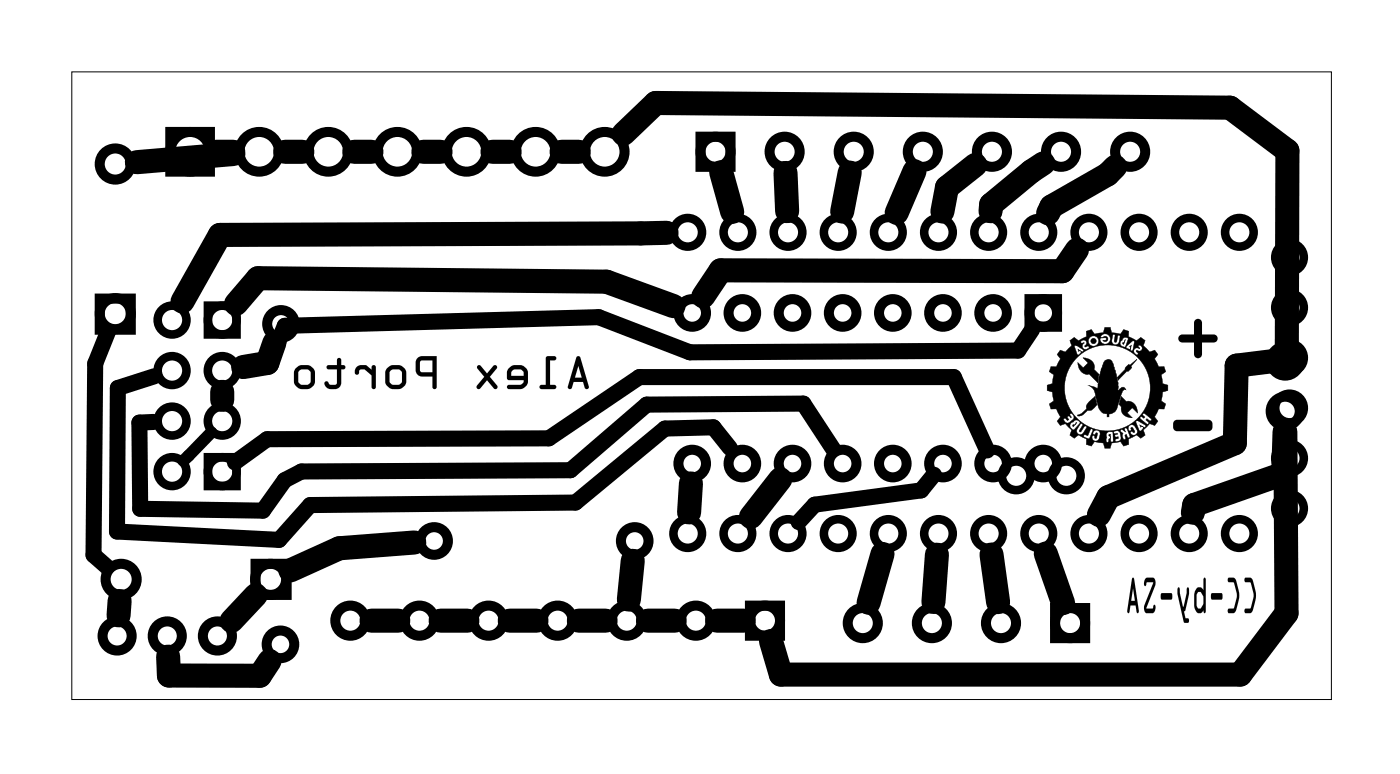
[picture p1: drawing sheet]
<svg xmlns="http://www.w3.org/2000/svg" width="71mm" height="39mm" viewBox="0 0 71 39" stroke-linecap="round" stroke-linejoin="round" font-family="sans-serif">
<path d="M3.6 3.6h63.8v31.8h-63.8z" fill="none" stroke="#000" stroke-width=".05"/>
<g fill="none" stroke="#000" stroke-width=".51">
<path d="M5.1 15.1h1.5v1.6h-1.5zM8.6 6.7h2v2h-2zM35.5 6.9h1.5v1.5h-1.5zM52.1 15.1h1.4v1.4h-1.4zM12.9 28.5h1.6v1.6h-1.6zM38 30.6h1.5v1.6h-1.5zM53.4 30.8h1.6v1.5h-1.6z"/>
<circle cx="5.8" cy="8.3" r=".79"/>
<circle cx="5.8" cy="15.9" r=".79"/>
<circle cx="9.6" cy="7.7" r="1"/>
<circle cx="13.1" cy="7.7" r="1"/>
<circle cx="14.2" cy="16.4" r=".7"/>
<circle cx="16.6" cy="7.7" r="1"/>
<circle cx="20.1" cy="7.7" r="1"/>
<circle cx="23.6" cy="7.7" r="1"/>
<circle cx="27.1" cy="7.7" r="1"/>
<circle cx="30.6" cy="7.7" r="1"/>
<circle cx="35.1" cy="15.8" r=".7"/>
<circle cx="36.2" cy="7.7" r=".76"/>
<circle cx="37.6" cy="15.8" r=".7"/>
<circle cx="39.7" cy="7.7" r=".76"/>
<circle cx="40.1" cy="15.8" r=".7"/>
<circle cx="42.7" cy="15.8" r=".7"/>
<circle cx="43.2" cy="7.7" r=".76"/>
<circle cx="45.2" cy="15.8" r=".7"/>
<circle cx="46.7" cy="7.7" r=".76"/>
<circle cx="47.8" cy="15.8" r=".7"/>
<circle cx="50.2" cy="7.7" r=".76"/>
<circle cx="50.3" cy="15.8" r=".7"/>
<circle cx="52.8" cy="15.8" r=".7"/>
<circle cx="53.7" cy="7.7" r=".76"/>
<circle cx="57.2" cy="7.7" r=".76"/>
<circle cx="65.1" cy="18.3" r=".74"/>
<circle cx="5.9" cy="32.2" r=".74"/>
<circle cx="6.1" cy="29.3" r=".79"/>
<circle cx="8.5" cy="32.2" r=".74"/>
<circle cx="11" cy="32.2" r=".74"/>
<circle cx="13.7" cy="29.3" r=".79"/>
<circle cx="14.2" cy="32.6" r=".7"/>
<circle cx="17.7" cy="31.4" r=".76"/>
<circle cx="21.2" cy="31.4" r=".76"/>
<circle cx="22" cy="27.4" r=".7"/>
<circle cx="24.7" cy="31.4" r=".76"/>
<circle cx="28.2" cy="31.4" r=".76"/>
<circle cx="31.7" cy="31.4" r=".76"/>
<circle cx="32.1" cy="27.4" r=".7"/>
<circle cx="35.1" cy="23.5" r=".7"/>
<circle cx="35.2" cy="31.4" r=".76"/>
<circle cx="37.6" cy="23.5" r=".7"/>
<circle cx="38.7" cy="31.4" r=".76"/>
<circle cx="40.1" cy="23.5" r=".7"/>
<circle cx="42.7" cy="23.5" r=".7"/>
<circle cx="43.7" cy="31.5" r=".76"/>
<circle cx="45.2" cy="23.5" r=".7"/>
<circle cx="47.2" cy="31.5" r=".76"/>
<circle cx="47.8" cy="23.5" r=".7"/>
<circle cx="50.3" cy="23.5" r=".7"/>
<circle cx="50.7" cy="31.5" r=".76"/>
<circle cx="52.8" cy="23.5" r=".7"/>
<circle cx="54.2" cy="31.5" r=".76"/>
<circle cx="65.1" cy="20.8" r=".74"/>
</g>
<g fill="#000">
<path d="M59.7 17l.8-.1v-.6a.2 .2 0 0 1 .2-.2 .2 .2 0 0 1 .2 .2v.6h.6a.2 .2 0 0 1 .2 .2 .2 .2 0 0 1-.2 .2h-.6v.6a.2 .2 0 0 1-.2 .2 .2 .2 0 0 1-.2-.2v-.6h-.7l-.1-.1zM59.5 21.3l1.7-.1a.3 .3 0 0 1 .2 .3 .3 .3 0 0 1-.2 .3h-1.7l-.1-.2z"/>
<path d="M29.2 18.1l-.4 1.5a.11 .11 0 0 0 0 .1 .11 .11 0 0 0 .2-.1l.1-.3h.4l.1 .3a.11 .11 0 0 0 .1 .1 .11 .11 0 0 0 .1-.1l-.4-1.5zM29.2 18l.2 .1 .4 1.5a.11 .11 0 0 1-.1 .1 .11 .11 0 0 1-.1-.1l-.1-.3h-.4l-.1 .3a.11 .11 0 0 1-.2 .1 .11 .11 0 0 1 0-.1zM29.3 18.5l.2 .6h-.4zM29.3 18.5l-.2 .6h.4zM27.7 18l-.1 1.5h-.2a.11 .11 0 0 0-.1 .1 .11 .11 0 0 0 .1 .1h.7a.11 .11 0 0 0 .1-.1 .11 .11 0 0 0-.1-.1h-.2v-1.3h.2a.11 .11 0 0 0 .1-.1 .11 .11 0 0 0-.1-.1zM27.7 18h.4a.11 .11 0 0 1 .1 .1 .11 .11 0 0 1-.1 .1h-.2v1.3h.2a.11 .11 0 0 1 .1 .1 .11 .11 0 0 1-.1 .1h-.7a.11 .11 0 0 1-.1-.1 .11 .11 0 0 1 .1-.1h.2zM25.8 18.6l-.1 .3v.3h.8v.1l-.1 .2h-.6a.11 .11 0 0 0-.1 .1 .11 .11 0 0 0 .1 .1h.6l.2-.1 .1-.2v-.5a.44 .44 0 0 0-.4-.4h-.3zM25.8 18.6l.2-.1h.6l.1 .3v.5v.1l-.2 .3h-.7a.11 .11 0 0 1-.1-.1 .11 .11 0 0 1 .1-.1h.6l.1-.3h-.8v-.3zM26 18.7h.4l.1 .1v.2h-.6zM26 18.7l-.1 .3h.6v-.2l-.1-.1zM24.2 18.5v.1l.3 .5-.3 .4a.11 .11 0 0 0 0 .2 .11 .11 0 0 0 .1-.1l.4-.4 .3 .4a.11 .11 0 0 0 .2 .1 .11 .11 0 0 0 0-.2l-.4-.4 .4-.5a.11 .11 0 0 0-.1-.1 .11 .11 0 0 0-.1 0l-.3 .4-.3-.4zM24.2 18.5h.2l.3 .4 .3-.4a.11 .11 0 0 1 .1 0 .11 .11 0 0 1 .1 .1l-.4 .5 .4 .4a.11 .11 0 0 1 0 .2 .11 .11 0 0 1-.2-.1l-.3-.4-.4 .4a.11 .11 0 0 1-.1 .1 .11 .11 0 0 1 0-.2l.3-.4-.3-.5zM21.1 18.1v.6a.33 .33 0 0 0 .3 .3h.5v.6a.11 .11 0 0 0 .1 .1 .11 .11 0 0 0 .1-.1v-1.6h-.7zM21.1 18.1l.3-.1h.7v1.6a.11 .11 0 0 1-.1 .1 .11 .11 0 0 1-.1-.1v-.5h-.5a.33 .33 0 0 1-.3-.4zM21.3 18.3l.6-.1v.6h-.6zM21.3 18.3v.5h.6v-.6zM19.6 18.6l-.1 .3v.5l.3 .3h.4l.3-.2 .1-.2v-.4a.44 .44 0 0 0-.4-.4h-.4zM19.6 18.6l.2-.1h.4l.3 .2 .1 .6-.2 .3-.5 .1-.3-.2-.1-.6zM19.8 18.7h.4l.2 .1v.5l-.2 .1-.3 .1-.2-.2zM19.8 18.7l-.1 .6 .2 .2 .3-.1 .2-.1v-.5l-.2-.1zM18.1 18.6l-.1 .2a.12 .12 0 0 0 .1 .2 .12 .12 0 0 0 .1-.2l.1-.1h.2l.3 .3v.6a.11 .11 0 0 0 .1 .1 .11 .11 0 0 0 .1-.1v-1a.11 .11 0 0 0-.1-.1 .11 .11 0 0 0-.1 .1v.1l-.3-.2zM18.1 18.6l.4-.1 .3 .2v-.1a.11 .11 0 0 1 .1-.1 .11 .11 0 0 1 .1 .1v1a.11 .11 0 0 1-.1 .1 .11 .11 0 0 1-.1-.1v-.6l-.3-.3-.3 .1a.13 .13 0 0 1 0 .1 .13 .13 0 0 1-.2 0zM16.6 18.5v.2h.5v.7l-.1 .1-.3-.1a.11 .11 0 0 0-.2-.1 .11 .11 0 0 0-.1 .1 .45 .45 0 0 0 .5 .3 .45 .45 0 0 0 .4-.3v-.7h.1a.11 .11 0 0 0 .1-.1 .11 .11 0 0 0-.1-.1h-.1v-.3a.11 .11 0 0 0-.1-.1 .11 .11 0 0 0-.1 .1v.3zM16.6 18.5h.5v-.3a.11 .11 0 0 1 .1-.1 .11 .11 0 0 1 .1 .1v.3h.1a.11 .11 0 0 1 .1 .1 .11 .11 0 0 1-.1 .1h-.1v.7a.41 .41 0 0 1-.4 .3 .41 .41 0 0 1-.4-.4h.1l.2 .2h.2l.1-.1v-.7h-.5zM15 18.6l-.1 .3v.5l.3 .3h.4l.2-.2 .2-.2v-.4a.44 .44 0 0 0-.4-.4h-.4zM15 18.6l.2-.1h.4l.3 .2 .1 .6-.2 .3-.5 .1-.4-.2v-.6zM15.2 18.7h.4l.1 .1v.5l-.1 .1-.3 .1-.2-.2zM15.2 18.7l-.1 .6 .2 .2 .3-.1 .1-.1v-.5l-.1-.1z"/>
<path d="M29.2 18.1l-.4 1.5a.11 .11 0 0 0 0 .1 .11 .11 0 0 0 .2-.1l.1-.3h.4l.1 .3a.11 .11 0 0 0 .1 .1 .11 .11 0 0 0 .1-.1l-.4-1.5zM29.3 18.5l.2 .6h-.4zM27.7 18l-.1 1.5h-.2a.11 .11 0 0 0-.1 .1 .11 .11 0 0 0 .1 .1h.7a.11 .11 0 0 0 .1-.1 .11 .11 0 0 0-.1-.1h-.2v-1.3h.2a.11 .11 0 0 0 .1-.1 .11 .11 0 0 0-.1-.1zM25.8 18.6l-.1 .3v.3h.8v.1l-.1 .2h-.6a.11 .11 0 0 0-.1 .1 .11 .11 0 0 0 .1 .1h.6l.2-.1 .1-.2v-.5a.44 .44 0 0 0-.4-.4h-.3zM26 18.7h.4l.1 .1v.2h-.6zM24.2 18.5v.1l.3 .5-.3 .4a.11 .11 0 0 0 0 .2 .11 .11 0 0 0 .1-.1l.4-.4 .3 .4a.11 .11 0 0 0 .2 .1 .11 .11 0 0 0 0-.2l-.4-.4 .4-.5a.11 .11 0 0 0-.1-.1 .11 .11 0 0 0-.1 0l-.3 .4-.3-.4zM21.1 18.1v.6a.33 .33 0 0 0 .3 .4h.5v.5a.11 .11 0 0 0 .1 .1 .11 .11 0 0 0 .1-.1v-1.6h-.7zM21.3 18.3l.6-.1v.6h-.6zM19.6 18.6l-.1 .3v.5l.3 .3h.4l.3-.2 .1-.2v-.4a.44 .44 0 0 0-.4-.4h-.4zM19.8 18.7h.4l.2 .1v.5l-.2 .1-.3 .1-.2-.2zM18.1 18.6l-.1 .2a.12 .12 0 0 0 .1 .2 .12 .12 0 0 0 .1-.2l.1-.1h.2l.3 .3v.6a.11 .11 0 0 0 .1 .1 .11 .11 0 0 0 .1-.1v-1a.11 .11 0 0 0-.1-.1 .11 .11 0 0 0-.1 .1v.1l-.3-.2zM16.6 18.5v.2h.5v.7l-.1 .1-.3-.1a.11 .11 0 0 0-.2-.1 .11 .11 0 0 0-.1 .1 .45 .45 0 0 0 .5 .3 .45 .45 0 0 0 .4-.3v-.7h.1a.11 .11 0 0 0 .1-.1 .11 .11 0 0 0-.1-.1h-.1v-.3a.11 .11 0 0 0-.1-.1 .11 .11 0 0 0-.1 .1v.3zM15 18.6l-.1 .3v.5l.3 .3h.4l.2-.2 .2-.2v-.4a.44 .44 0 0 0-.4-.4h-.4zM15.2 18.7h.4l.1 .1v.5l-.1 .1-.3 .1-.2-.2z"/>
<path d="M53.7 17.7l.3 .1 .3-.3-.1-.3 .2-.1 .2 .2 .4-.3v-.2l.3-.1 .1 .2 .5-.1 .1-.2h.2l.1 .2 .5 .1 .1-.2 .3 .1-.1 .2 .5 .3 .2-.2 .2 .1-.1 .3 .3 .3 .3-.1 .1 .2-.1 .3 .2 .4 .3-.1v.3l-.2 .2 .1 .4 .3 .1v.3h-.3l-.1 .5 .2 .1v.3h-.3l-.2 .4 .1 .2-.1 .2-.3-.1-.3 .4 .1 .2-.2 .2-.2-.2-.5 .2 .1 .3-.3 .1-.1-.3-.5 .1-.1 .3h-.2l-.1-.3-.5-.1-.1 .3-.3-.1v-.3l-.4-.2-.2 .2-.2-.2 .1-.3-.3-.3-.3 .1-.2-.2 .2-.2-.2-.4h-.3l-.1-.3 .3-.1-.1-.5h-.3v-.3l.3-.1 .1-.4-.3-.2 .1-.3 .3 .1 .2-.4-.2-.3zM53.7 17.7l-.2 .2 .2 .3-.2 .4-.3-.1-.1 .3 .3 .2-.1 .4-.3 .1v.3h.3l.1 .5-.3 .1 .1 .3h.3l.2 .4-.2 .2 .2 .2 .3-.1 .3 .3-.1 .3 .2 .2 .2-.2 .4 .2v.3l.3 .1 .1-.3 .5 .1v.3h.3l.1-.3 .5-.1 .1 .3 .3-.1v-.3l.4-.2 .2 .2 .2-.2-.1-.2 .3-.4 .3 .1 .2-.2-.2-.2 .2-.4h.3l.1-.3-.3-.1 .1-.5h.3v-.3l-.3-.1-.1-.4 .3-.2-.1-.3-.3 .1-.2-.4 .2-.3-.2-.2-.3 .1-.3-.3 .1-.3-.2-.1-.2 .1-.4-.2v-.3h-.3l-.1 .2-.5-.1-.1-.3-.3 .1v.2l-.5 .1-.1-.2h-.3v.3l-.4 .2-.2-.1-.2 .1 .1 .3-.3 .3zM55.8 16.9v.2l.3-.1a.14 .14 0 0 1 0 .2 .14 .14 0 0 1-.2 .1v-.1h.1v-.1h-.3a.24 .24 0 0 0 .2 .3 .24 .24 0 0 0 .3-.1v-.2v-.2h-.2zM55.9 16.9l.3 .1a.27 .27 0 0 1 0 .2 .27 .27 0 0 1-.2 .2l-.2-.1-.1-.2h.3v.1h-.2l.2 .1 .1-.2a.13 .13 0 0 0-.1-.1 .13 .13 0 0 0-.1 .1l-.1-.1zM56.4 16.9l-.1 .4 .2 .1h.2v-.4h-.1l-.1 .3v-.3zM56.4 16.9h.1v.4l.1-.3h.1v.3a.21 .21 0 0 1-.4 .1zM55.1 17.3a.3 .3 0 0 0 .6 0 .3 .3 0 0 0-.6 0zM55.1 17.2a.25 .25 0 0 1 .5 0 .25 .25 0 0 1-.5 0zM56.9 17.1l-.1 .1a.16 .16 0 0 0-.1 .2 .16 .16 0 0 0 .1 .1h.2l.2-.4h-.2zM56.9 17.1h.2l-.2 .5-.2-.2v-.1zM55.2 17.3a.15 .15 0 0 1 .3 0 .15 .15 0 0 1-.3 0zM55.2 17.3a.15 .15 0 0 0 .3 0 .15 .15 0 0 0-.3 0zM57 17.2l-.1 .2zM57 17.2l-.2 .1 .1 .1 .1-.2zM54.7 17.3l.1 .1h.1a.17 .17 0 0 0-.1 .2 .17 .17 0 0 0 .3 .1l.1-.1-.3-.1 .1-.2-.1-.1zM54.7 17.3l.2-.1a.2 .2 0 0 1 0 .4l.2-.1 .1 .1-.3 .1-.1-.2 .1-.2zM57 17.5v.1l.2 .1 .1-.2-.1 .2 .2 .1 .1-.5-.1-.1zM57.1 17.5l.3-.2v.4h-.1v-.3l-.1 .1v.2l-.1-.1zM53.9 19.6a2.2 2.2 0 0 0 4.4 0 2.2 2.2 0 0 0-4.4 0zM53.9 19.6a2.2 2.2 0 0 1 4.4 0 2.2 2.2 0 0 1-4.4 0zM57.5 17.7l-.1 .1 .2 .2 .1-.1-.1-.2 .2 .1 .1-.2-.2-.2v.2zM57.5 17.7l.2-.1v-.1v-.1l.2 .2-.1 .1h-.3l.1 .2-.1-.1zM54.4 17.5l.2 .5 .2-.2h-.2v-.1l.3 .1v-.1l-.4-.2h.1zM54.4 17.4l.5 .4-.3-.2v.2h.1l-.1 .1-.2-.4 .1-.1zM54.6 18.3l.3 .3 .2-.2-.2-.3a.54 .54 0 0 1 .5 .5v.1l.3 .3-.1 .4-.4-.5-.1 .1a.57 .57 0 0 1-.5-.7zM54.6 18.3a.54 .54 0 0 0 .5 .7l.5 .4 .1-.4-.3-.3v-.1a.49 .49 0 0 0-.5-.5l.2 .3-.2 .2zM56 18.2h.2l.2 .2 .2 .8v.6l.3-.2 .1 .1h-.1l-.4 1-.1 .2h-.2v.2h-.1v-.2l-.3-.1-.1-.1-.2-.6a.6 .6 0 0 0-.4-.6l.5 .2 .1-.6zM56 18.2l-.3 .9-.1 .6-.5-.2a.64 .64 0 0 1 .4 .6l.1 .6 .2 .2h.3v.2h.1v-.2h.2a1.02 1.02 0 0 0 .4-.8l.1-.3 .2-.1-.2-.1-.3 .2v-.6l-.2-.8-.2-.2zM57.1 18.5l.5-.3-.3 .3v.1l-.7 .6v-.1zM57.1 18.5l-.5 .6v.2l.7-.6v-.1v-.1l.3-.3-.4 .3v-.1zM55.4 20l.2 .5-.3 .2h-.2l-.2 .3h-.3l.4-.3v-.2zM55.1 20.3l-.1 .2v.2l-.4 .3v.1l.3-.1 .2-.2a.42 .42 0 0 0 .5-.3l-.1-.4zM56.8 20.1l.2 .2h.2a.55 .55 0 0 1 .4 .6l-.3-.3-.2 .3 .2 .2a.48 .48 0 0 1-.5-.4v-.1l-.1-.1zM56.8 20l-.1 .5 .1 .2a.53 .53 0 0 0 .6 .4l-.3-.2 .2-.3 .3 .3a.53 .53 0 0 0-.5-.6zM57.9 20.9l.1 .2-.1 .1-.1-.1-.1 .1 .5 .3v-.1l-.2-.2h.1l.2 .1v-.1l-.3-.3zM57.9 20.9l.4 .3v.1l-.2-.1h-.1l.2 .1-.1 .1-.3-.2v-.1l.1 .1 .1-.1zM53.9 21.2v.2h.2l.3-.2v-.1l-.2-.2v.2v-.1l-.1 .1v.1zM53.9 21.2l.2 .1 .1-.1-.1-.1h.2l-.1-.1 .1-.1 .1 .2-.3 .3-.2-.1zM54.2 21.4v.2l.2 .2 .3-.4-.2-.2zM54.2 21.4l.3-.2 .2 .2-.3 .3-.2-.1zM57.5 21.3l.2 .5 .2-.2h-.1l-.1-.1 .3 .1v-.1l-.4-.2h.1zM57.5 21.3h.1l.4 .3-.3-.1 .1 .1h.1l-.2 .2-.2-.4 .1-.1zM54.3 21.5l.2-.1-.1 .2zM54.3 21.5l.1 .1 .2-.2zM54.7 21.4l-.1 .3a.18 .18 0 0 0 0 .2 .18 .18 0 0 0 .2 .1l.2-.4h-.1l-.2 .2 .1-.3zM54.7 21.5h.1l-.1 .4 .3-.3-.2 .3-.1 .1-.2-.2zM57.2 21.6v.2h.1v-.2l.2 .2h-.2v.2h.3v-.2l-.2-.3zM57.2 21.5h.2l.2 .2-.1 .3-.2-.1v-.1l.2 .1-.1-.3h-.1v.2h-.1zM56.8 21.7l.1 .2v.3h.1v-.2h.1v.1h.1l-.1-.4-.1-.1-.1 .1 .1 .2zM56.8 21.8l.2 .1v-.2h.1l-.1-.1 .2 .5h-.1v-.1l-.2 .2v-.3zM54.9 22v.1l.3 .1 .2-.5h-.2l-.1 .3zM54.9 22l.2 .1 .1-.4h.1l-.1 .5zM55.4 21.8v.2l.2-.1-.1 .3-.1-.2-.1 .1 .1 .2h.1l.2-.1v-.3l-.1-.1zM55.4 21.8h.3v.4a.2 .2 0 0 1-.4 0v-.2l.2 .2 .1-.1v-.2h-.2zM56.4 21.8v.1h.2l-.1 .2 .1 .1h-.1v.1h.2l.1-.1-.1-.3-.1-.1zM56.4 21.8h.2l.1 .1 .1 .3-.1 .1h-.2l.2-.1-.1-.1h-.1l.1-.2h-.2zM56.1 21.9l-.1 .4h.2l.1-.2-.1-.1 .1 .3 .1 .1v-.5l-.2-.1h.1zM56.1 21.9l.3-.1h-.1l.1 .5-.1 .1v-.4h-.1v.1l-.1 .2-.1 .1z"/>
<path d="M53.7 17.7l.3 .1 .3-.3-.1-.3 .2-.1 .2 .1 .4-.2v-.2l.3-.1 .1 .2 .5-.1 .1-.2h.2l.1 .2 .5 .1 .1-.2 .3 .1v.2l.4 .2 .2-.1 .2 .1-.1 .3 .3 .3 .3-.1 .1 .2-.1 .3 .2 .4 .3-.1v.3l-.2 .2 .1 .4 .3 .1v.3h-.3l-.1 .5 .2 .1v.3h-.3l-.2 .4 .1 .2-.1 .2-.3-.1-.3 .4 .1 .2-.2 .2-.2-.2-.4 .2v.3l-.3 .1-.1-.3-.5 .1-.1 .3h-.2l-.1-.3-.5-.1-.1 .3-.3-.1v-.3l-.4-.2-.2 .2-.2-.2 .1-.3-.3-.3-.3 .1-.2-.2 .2-.2-.2-.4h-.3l-.1-.3 .3-.1-.1-.5h-.3v-.3l.3-.1 .1-.4-.3-.2 .1-.3 .3 .1 .2-.4-.2-.3zM55.8 17v.1a.15 .15 0 0 1 .2-.1 .15 .15 0 0 1 .1 .2 .15 .15 0 0 1-.2 0l.1-.1h-.2a.25 .25 0 0 0 .3 .3 .25 .25 0 0 0 .1-.4 .25 .25 0 0 0-.4 0zM56.4 16.9l-.1 .3a.19 .19 0 0 0 .2 .2 .19 .19 0 0 0 .2-.1v-.3h-.1l-.1 .3v-.3zM55.1 17.3a.26 .26 0 0 0 .5 0 .26 .26 0 0 0-.5 0zM56.9 17.1l-.1 .1a.19 .19 0 0 0-.1 .2 .19 .19 0 0 0 .3 .1l.1-.4zM55.2 17.3a.15 .15 0 0 1 .3 0 .15 .15 0 0 1-.3 0zM57 17.2l-.1 .2zM54.8 17.3v.1l.1-.1a.17 .17 0 0 0 0 .3 .17 .17 0 0 0 .2-.1h-.2a.17 .17 0 0 0 .1-.2 .17 .17 0 0 0-.2 0zM57.1 17.5l-.1 .1 .2 .1 .1-.2v.2h.1v-.4zM53.9 19.6a2.2 2.2 0 0 0 4.4 0 2.2 2.2 0 0 0-4.4 0zM57.5 17.7a.16 .16 0 0 0-.1 .2 .16 .16 0 0 0 .2 0v-.2a.17 .17 0 0 0 .2 0 .17 .17 0 0 0-.1-.2v.1zM54.4 17.5l.2 .5 .2-.2h-.2v-.1l.2 .1 .1-.1zM54.6 18.3l.3 .3 .2-.2-.2-.3a.5 .5 0 0 1 .5 .6l.3 .3-.1 .4-.5-.5a.53 .53 0 0 1-.5-.6zM56 18.2h.2a2.47 2.47 0 0 1 .4 1.5v.1l.2-.2h.1l.1 .1a.78 .78 0 0 0-.4 .7 .53 .53 0 0 1-.4 .5v.2h-.1v-.2a.87 .87 0 0 1-.6-1l-.1-.2-.3-.2 .5 .2 .1-.7zM57.1 18.5l.5-.3-.4 .5-.6 .5v-.1zM55.1 20.3l.4-.2a.42 .42 0 0 1 0 .4 .42 .42 0 0 1-.4 .3l-.2 .2h-.3a1.07 1.07 0 0 0 .5-.7zM56.8 20.1l.3 .2a.51 .51 0 0 1 .5 .6l-.3-.3-.2 .3 .2 .2h-.2l-.2-.2-.1-.3a.32 .32 0 0 1 0-.4zM57.9 20.9l.1 .2-.1 .1-.1-.1-.1 .1 .4 .3 .1-.1-.2-.2h.1l.2 .1v-.1zM53.9 21.2a.2 .2 0 0 0 .3 .2l.1-.2a.18 .18 0 0 0 .1-.2 .18 .18 0 0 0-.2-.1l.1 .2h-.2v.2zM54.2 21.4a.2 .2 0 0 0 0 .2 .2 .2 0 0 0 .2 .1l.3-.3a.2 .2 0 0 0-.2-.2 .2 .2 0 0 0-.2 .2zM57.6 21.3l.1 .5 .2-.2h-.1l-.1-.1 .3 .1v-.1zM54.3 21.5l.2-.1-.1 .2zM54.7 21.4l-.1 .3a.18 .18 0 0 0 0 .3 .18 .18 0 0 0 .3-.1l.1-.3h-.1l-.2 .2 .1-.3zM57.2 21.6v.2h.1v-.2l.2 .2-.2 .1a.18 .18 0 0 0 .2 .1 .18 .18 0 0 0 .1-.3l-.2-.2zM56.8 21.8l.1 .1v.3h.1v-.2h.1v.1h.1l-.1-.4h-.1v.2zM54.9 22v.1l.3 .1 .1-.5h-.1l-.1 .3zM55.4 21.8v.2l.2-.1-.1 .3-.1-.2a.18 .18 0 0 0 0 .3 .18 .18 0 0 0 .3-.1v-.2a.18 .18 0 0 0-.1-.2 .18 .18 0 0 0-.2 0zM56.4 21.8v.1l.2 .1-.1 .1 .1 .1-.1 .1a.2 .2 0 0 0 .3-.2l-.1-.3zM56.1 21.9l-.1 .4h.2v-.2v-.1l.1 .3v.1l.1-.5z"/>
<path d="M59.7 17v.2l.1 .1h.7v.6a.2 .2 0 0 0 .2 .2 .2 .2 0 0 0 .2-.2v-.6h.6a.2 .2 0 0 0 .2-.2 .2 .2 0 0 0-.2-.2h-.6v-.6a.2 .2 0 0 0-.2-.2 .2 .2 0 0 0-.2 .2v.6zM59.7 17l.8-.1v-.6a.2 .2 0 0 1 .2-.2 .2 .2 0 0 1 .2 .2v.6h.6a.2 .2 0 0 1 .2 .2 .2 .2 0 0 1-.2 .2h-.6v.6a.2 .2 0 0 1-.2 .2 .2 .2 0 0 1-.2-.2v-.6h-.7l-.1-.1z"/>
<path d="M59.5 21.3l-.1 .3 .1 .2h1.7a.3 .3 0 0 0 .2-.3 .3 .3 0 0 0-.2-.3zM59.5 21.3l1.7-.1a.3 .3 0 0 1 .2 .3 .3 .3 0 0 1-.2 .3h-1.7l-.1-.2z"/>
<path d="M63.1 29.2v.2l.2 .1 .2 .6-.2 .7-.3 .1 .1 .1h.2a1.58 1.58 0 0 0 .3-1.1l-.2-.6zM63.1 29.2l.3 .1 .2 .7-.1 .8-.2 .2h-.2l-.1-.1 .3-.1 .2-.7-.2-.6-.2-.1zM62.2 29.2v.2l.3 .1 .1 .6-.1 .7-.3 .1v.1h.3a1.58 1.58 0 0 0 .2-1.1l-.1-.6zM62.2 29.2l.4 .1 .2 .7-.2 .8-.1 .2h-.3v-.1l.3-.1 .1-.7-.1-.6-.3-.1zM61.4 30v.3h.5v-.3zM61.4 30h.5v.3h-.5zM61 29.2v.7l-.1-.1-.2-.1-.2 .3v.7l.1 .2a.2 .2 0 0 0 .2 .1 .2 .2 0 0 0 .2-.1v.1l.1-1.7zM61 29.2l.1 .1-.1 1.7-.1-.1a.19 .19 0 0 1-.1 .1 .19 .19 0 0 1-.2-.1l-.1-.2v-.7l.2-.3h.2l.1 .2zM60.7 30h.1l.1 .2v.4l-.1 .2-.2-.1v-.6zM60.7 30l-.1 .1v.6l.2 .1 .1-.2v-.4l-.1-.2zM59.7 29.7l-.1 .3 .3 1.4 .3 .1v-.2h-.2v-.4l.2-.8v-.3v-.1l-.1 .1-.2 .9zM59.7 29.7l.1 .1 .1 .9 .2-.9 .1-.1v.1v.3l-.2 .8v.4h.2v.2l-.3-.1-.3-1.4zM58.8 30v.3h.6l-.1-.3zM58.8 30h.5l.1 .3h-.6zM58 29.2v.4l.1-.1h.3l-.4 1.1v.3v.1h.4a.24 .24 0 0 0 .1-.2 .24 .24 0 0 0-.1-.2v.2h-.3l.4-1.3-.1-.3zM58 29.2h.4l.1 .3-.4 1.3h.3l.1-.2a.27 .27 0 0 1-.1 .4h-.4v-.1v-.3l.4-1.1h-.3l-.1 .1v-.2zM57.4 29.2l-.3 1.8h.1l.1-.4h.2l.1 .4 .1-.1zM57.3 29.2l.1 .1 .3 1.6-.1 .1-.1-.4h-.2l-.1 .4h-.1zM57.4 29.7l.1 .7h-.2zM57.4 29.8l-.1 .6h.2z"/>
<path d="M63.1 29.2v.2l.2 .1 .2 .6-.2 .7-.3 .1 .1 .1h.2a1.49 1.49 0 0 0 .3-1.1l-.2-.6zM62.2 29.2v.2l.3 .1 .1 .6-.1 .7-.3 .1v.1h.3a1.49 1.49 0 0 0 .2-1.1l-.1-.6zM61.4 30v.3h.5v-.3zM61 29.2v.7l-.1-.2h-.2l-.2 .3v.6a.3 .3 0 0 0 .1 .3 .3 .3 0 0 0 .3 0h.1v.1l.1-.1v-1.6zM60.7 30h.1l.1 .2v.4l-.1 .2-.2-.1v-.6zM59.7 29.7l-.1 .3 .3 1.4 .3 .1v-.2h-.2v-.4l.2-.8v-.3v-.1l-.1 .1-.2 .9-.1-.9zM58.8 30v.3h.6l-.1-.3zM58 29.2v.2v.2l.1-.1h.3l-.4 1.1v.3v.1h.4a.24 .24 0 0 0 .1-.2 .24 .24 0 0 0-.1-.2v.2h-.3l.4-1.3-.1-.3zM57.4 29.2l-.3 1.8h.1l.1-.4h.2l.1 .4 .1-.1-.3-1.6zM57.4 29.8l.1 .6h-.2z"/>
</g>
<g fill="none" stroke="#000" stroke-width=".43">
<path d="M10.5 15.5h1.5v1.4h-1.5zM10.5 23.1h1.5v1.5h-1.5z"/>
<circle cx="8.7" cy="18.7" r=".73"/>
<circle cx="8.7" cy="16.2" r=".73"/>
<circle cx="11.3" cy="18.7" r=".73"/>
<circle cx="11.3" cy="16.2" r=".73"/>
<circle cx="34.8" cy="11.8" r=".72"/>
<circle cx="37.4" cy="11.8" r=".72"/>
<circle cx="39.9" cy="11.8" r=".72"/>
<circle cx="42.5" cy="11.8" r=".72"/>
<circle cx="45" cy="11.8" r=".72"/>
<circle cx="47.5" cy="11.8" r=".72"/>
<circle cx="50.1" cy="11.8" r=".72"/>
<circle cx="52.6" cy="11.8" r=".72"/>
<circle cx="55.2" cy="11.8" r=".72"/>
<circle cx="57.7" cy="11.8" r=".72"/>
<circle cx="60.2" cy="11.8" r=".72"/>
<circle cx="62.8" cy="11.8" r=".72"/>
<circle cx="65.3" cy="13" r=".72"/>
<circle cx="65.3" cy="15.6" r=".72"/>
<circle cx="65.3" cy="18.1" r=".72"/>
<circle cx="8.7" cy="23.9" r=".73"/>
<circle cx="8.7" cy="21.3" r=".73"/>
<circle cx="11.3" cy="23.9" r=".73"/>
<circle cx="11.3" cy="21.3" r=".73"/>
<circle cx="34.8" cy="27" r=".72"/>
<circle cx="37.4" cy="27" r=".72"/>
<circle cx="39.9" cy="27" r=".72"/>
<circle cx="42.5" cy="27" r=".72"/>
<circle cx="45" cy="27" r=".72"/>
<circle cx="47.5" cy="27" r=".72"/>
<circle cx="50.1" cy="27" r=".72"/>
<circle cx="51.5" cy="24.1" r=".72"/>
<circle cx="52.6" cy="27" r=".72"/>
<circle cx="54" cy="24.1" r=".72"/>
<circle cx="55.2" cy="27" r=".72"/>
<circle cx="57.7" cy="27" r=".72"/>
<circle cx="60.2" cy="27" r=".72"/>
<circle cx="62.8" cy="27" r=".72"/>
<circle cx="65.3" cy="23.2" r=".72"/>
<circle cx="65.3" cy="25.7" r=".72"/>
<circle cx="65.3" cy="20.6" r=".72"/>
</g>
<g fill="none" stroke="#000" stroke-width="1.2">
<path d="M10.9 7.7h.9M11.3 19.8v.4M11.8 7.8l-4.9 .4M12 15.4l1.1-1.3 17.6 .2 3.4 1.2M13.9 17.3l-.4 1.1-1.2 .2M14.4 7.7h.9M17.9 7.7h.9M21.4 7.7h.9M24.9 7.7h.9M28.4 7.7h.9M31.6 6.8l1.6-1.6 29.1 .2 2.9 2.2v10.6l-2.6 .3-.1 3.9-6.4 2.8-.4 .8M33.8 11.8l-22.7 .1-1.9 3.4"/>
<path d="M36.5 8.7l.6 2M39.8 8.7l.1 2M43 8.7l-.3 2M46.3 8.7l-.9 2.1M49.4 8.3l-1.4 1.2-.3 1.2M52.8 8.3l-.6 .4-2 1.6v.4M54.5 12.6l-.7 1.1h-17.3l-.9 1.3M56.5 8.4l-.4 .4-2.8 1.6-.2 .4M6.1 30.4l-.1 .7M8.5 33.2l.1 1h4.6l.5-.8M13 30.1l-1.3 1.3M18.8 31.4h1.4"/>
<path d="M21 27.4l-3.8 .3-2.5 1.2M22.3 31.4h1.4M25.8 31.4h1.4M29.3 31.4h1.4M32 28.4l-.1 1.9M32.8 31.4h1.4M35 24.5l-.1 1.4M36.3 31.4h1.4M39.5 24.2l-1.5 1.9M44.7 28l-.7 2.5M47.5 28.1l-.2 2.4M50.2 28.1l.4 2.4"/>
<path d="M53 28l.8 2.5M65.1 21.9l-.1 2.1-4.5 1.5-.1 .4M65.1 21.9l.1 9.1-2.4 3.1h-23.3l-.5-1.7"/>
</g>
<path d="M5.5 16.8l-.7 1.6-.1 9.7 .7 .6M7.8 19l-1.8 .6-.1 7.3 8.2 .4 1.6-1.7 13.4-.2 4.6-3.7 2.4-.1 .9 1.1M52.3 16.7l-.7 1-16.7 .1-4.6-1.8-15.9 .5-.8 1.9-1.3 .2M7.8 21.3l-.7 .1v4.3l6.2 .1 1.1-1.5 .9-.4 13.6-.1 3.9-3.3 7.9-.1 1.5 2.3M47.3 24l-.6 .8-5.4 .7-.9 .9M50 22.8l-1.7-3.7h-15.9l-4.6 3.1h-14.3l-1.6 1.2" fill="none" stroke="#000" stroke-width=".81"/>
<path d="M10.7 21.9l-1.4 1.4" fill="none" stroke="#000" stroke-width=".61"/>
</svg>
